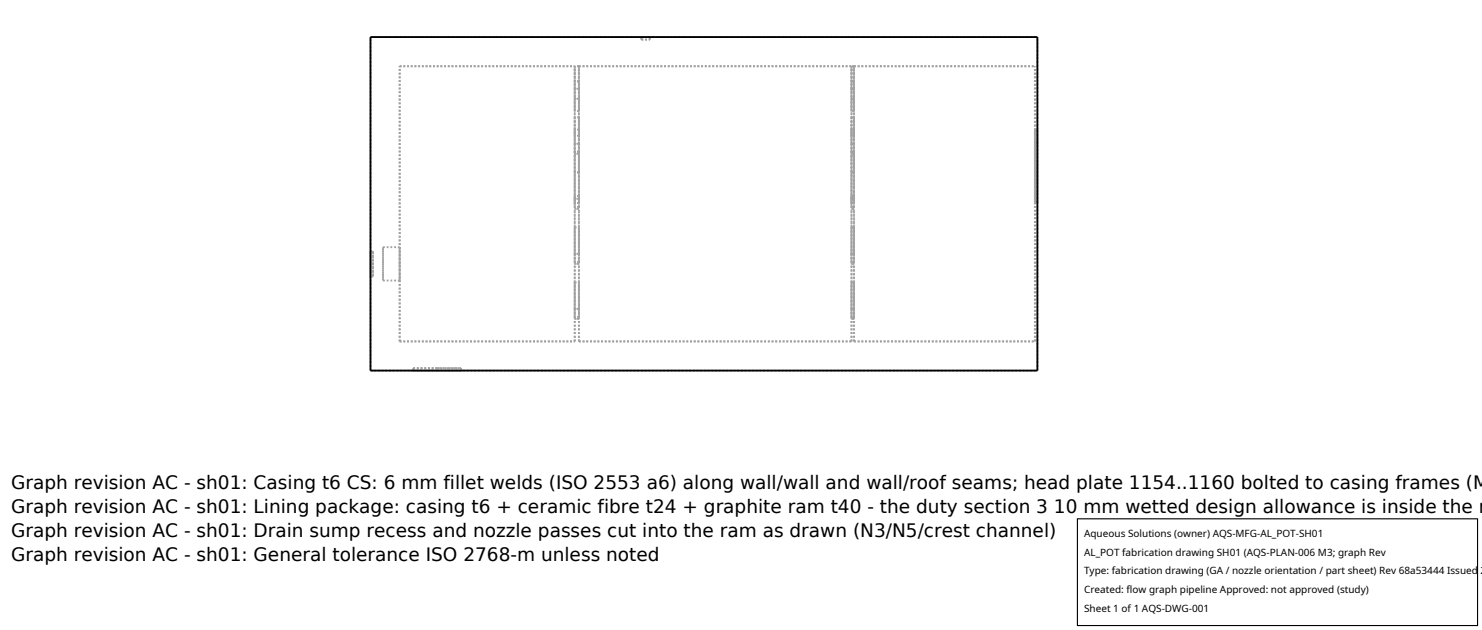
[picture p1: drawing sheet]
<svg xmlns="http://www.w3.org/2000/svg" width="212mm" height="90mm" viewBox="0 0 212 90" stroke-linecap="round" stroke-linejoin="round" font-family="sans-serif">
<defs><g id="words">
<g font-size="2.6">
<text x="1.6" y="69.8">Graph revision AC - sh01: Casing t6 CS: 6 mm fillet welds (ISO 2553 a6) along wall/wall and wall/roof seams; head plate 1154..1160 bolted to casing frames (M</text>
<text x="1.6" y="73.3">Graph revision AC - sh01: Lining package: casing t6 + ceramic fibre t24 + graphite ram t40 - the duty section 3 10 mm wetted design allowance is inside the r</text>
<text x="1.6" y="76.7">Graph revision AC - sh01: Drain sump recess and nozzle passes cut into the ram as drawn (N3/N5/crest channel)</text>
<text x="1.6" y="80.2">Graph revision AC - sh01: General tolerance ISO 2768-m unless noted</text>
</g>
<g font-size="1.4">
<text x="154.8" y="76.6">Aqueous Solutions (owner) AQS-MFG-AL_POT-SH01</text>
<text x="154.8" y="79.3">AL_POT fabrication drawing SH01 (AQS-PLAN-006 M3; graph Rev</text>
<text x="154.8" y="82">Type: fabrication drawing (GA / nozzle orientation / part sheet) Rev 68a53444 Issued 2</text>
<text x="154.8" y="84.7">Created: flow graph pipeline Approved: not approved (study)</text>
<text x="154.8" y="87.4">Sheet 1 of 1 AQS-DWG-001</text>
</g>
</g></defs>
<g fill="none" stroke="#a0a0a0" stroke-width=".26" stroke-dasharray=".3 .3" stroke-linecap="butt">
<path d="M52.9 5.3h95.3M57.1 9.5h25M82.1 12.7v-3.2M82.1 11.6v-2.1M82.1 11.6v4.3M82.1 15.9v-4.3M82.1 9.5v2.1M82.1 12.7v1.4M82.1 16.8v2.6M82.1 19.4v-.9M82.1 18.5v10.5M82.1 12.7h.6"/>
<path d="M82.1 14.1h.6M82.7 9.5h-.6M82.7 9.5h38.9M82.7 12.7h-.6M82.7 12.7v-3.2M82.7 14.1h-.6M82.7 9.5v2.1M82.7 11.6h-.6M82.7 11.6v-2.1M82.7 11.6v4.3M82.7 15.9v-4.3M82.7 12.7v1.4"/>
<path d="M82.7 18.5v.9M82.7 19.4v-2.6M82.7 16.8v4.9M82.7 19.4h-.6M82.7 15.9h-.6M82.7 16.8h-.6M82.7 18.5h-.6M91.6 5.3h1.2M91.6 5.6v-.3M91.6 5.6h1.2M92.8 5.6v-.3M121.6 12.7v-3.2"/>
<path d="M121.6 11.6v-2.1M121.6 11.6v4.3M121.6 15.9v-4.3M121.6 9.5v2.1M121.6 12.7v1.4M121.6 16.8v2.6M121.6 19.4v-.9M121.6 18.5v10.5M121.6 12.7h.4M121.6 14.1h.4M122 9.5h25.8M122 9.5h-.4"/>
<path d="M122 12.7h-.4M122 12.7v-3.2M122 14.1h-.4M122 11.6v-2.1M122 11.6v4.3M122 15.9v-4.3M122 9.5v2.1M122 12.7v1.4M122 18.5v.9M122 19.4v-2.6M122 16.8v4.9M122 11.6h-.4"/>
<path d="M122 19.4h-.4M122 15.9h-.4M122 18.5h-.4M122 16.8h-.4M147.8 18.6v10.3M147.8 18.6h.4M148.2 18.6v10.3M52.9 35.9v3.6M52.9 39.5v-3.6M52.9 35.9h.4M53.3 35.9v3.6M53.3 39.5v-3.6"/>
<path d="M53.3 39.5h-.4M54.7 35.3v4.8M54.7 35.3h2.4M57.1 35.3v4.8M82.1 36.2v-6.4M82.1 28.4v-6.4M82.1 20.5v-6.4M82.1 20.5v1.5M82.1 28.4v1.4M82.1 36.2v1.5M82.1 32.5v4.9M82.1 37.4v-4.9"/>
<path d="M82.1 21.6v3M82.1 21.6v.1M82.1 21.7v-4.9M82.1 28v1.6M82.1 29.6v-5M82.1 29v-1M82.1 37.7h.6M82.1 29.8h.6M82.1 36.2h.6M82.1 22h.6M82.1 28.4h.6M82.1 20.5h.6"/>
<path d="M82.1 32.5h.6M82.7 37.7h-.6M82.7 36.2v-6.4M82.7 29.8h-.6M82.7 36.2h-.6M82.7 28.4v-6.4M82.7 22h-.6M82.7 28.4h-.6M82.7 20.5v-6.4M82.7 20.5h-.6M82.7 20.5v1.5M82.7 28.4v1.4"/>
<path d="M82.7 36.2v1.5M82.7 32.5v4.9M82.7 37.4v-4.9M82.7 24.6v5M82.7 29.6v-1.6M82.7 21.6v3M82.7 28v1M82.7 29v-10.5M82.7 21.7v-.1M82.7 24.6h-.6M82.7 21.6h-.6M82.7 28h-.6"/>
<path d="M82.7 37.4h-.6M82.7 21.7h-.6M82.7 29.6h-.6M82.7 29h-.6M121.6 36.2v-6.4M121.6 28.4v-6.4M121.6 20.5v-6.4M121.6 20.5v1.5M121.6 28.4v1.4M121.6 36.2v1.5M121.6 32.5v4.9M121.6 37.4v-4.9"/>
<path d="M121.6 21.6v3M121.6 21.6v.1M121.6 21.7v-4.9M121.6 28v1.6M121.6 29.6v-5M121.6 29v-1M121.6 37.7h.4M121.6 36.2h.4M121.6 29.8h.4M121.6 28.4h.4M121.6 22h.4M121.6 20.5h.4"/>
<path d="M121.6 32.5h.4M122 37.7h-.4M122 36.2v-6.4M122 36.2h-.4M122 29.8h-.4M122 28.4v-6.4M122 28.4h-.4M122 22h-.4M122 20.5v-6.4M122 20.5h-.4M122 20.5v1.5M122 28.4v1.4"/>
<path d="M122 36.2v1.5M122 32.5v4.9M122 37.4v-4.9M122 24.6v5M122 29.6v-1.6M122 21.6v3M122 28v1M122 29v-10.5M122 21.7v-.1M122 28h-.4M122 24.6h-.4M122 21.6h-.4"/>
<path d="M122 37.4h-.4M122 29.6h-.4M122 29h-.4M122 21.7h-.4M147.8 28.9v-10.3M148.2 28.9v-10.3M148.2 28.9h-.4M52.9 52.9h95.3M52.9 52.9v-47.6M54.7 40.1v-4.8M57.1 48.7h25M57.1 48.7v-39.2"/>
<path d="M57.1 40.1v-4.8M57.1 40.1h-2.4M59 52.9h6.9M59 52.6h6.9M59 52.6v.3M62.4 52.9h-3.4M62.4 52.6h-3.4M65.9 52.9h-3.5M65.9 52.6h-3.5M65.9 52.6v.3M82.1 48.7v-3.2M82.1 44.1v-6.4"/>
<path d="M82.1 44.1v1.4M82.1 48.7v-39.2M82.1 40.3v5M82.1 45.3v-5M82.1 45.5h.6M82.1 44.1h.6M82.1 40.3h.6M82.7 48.7h38.9M82.7 48.7v-3.2M82.7 45.5h-.6M82.7 44.1v-6.4M82.7 44.1h-.6"/>
<path d="M82.7 44.1v1.4M82.7 48.7v-39.2M82.7 40.3v5M82.7 45.3v-5M82.7 45.3h-.6M121.6 48.7v-3.2M121.6 44.1v-6.4M121.6 44.1v1.4M121.6 48.7v-39.2M121.6 40.3v5M121.6 45.3v-5M121.6 45.5h.4"/>
<path d="M121.6 44.1h.4M121.6 40.3h.4M122 48.7h25.8M122 48.7v-39.2M122 48.7v-3.2M122 45.5h-.4M122 44.1v-6.4M122 44.1h-.4M122 44.1v1.4M122 40.3v5M122 45.3v-5M122 45.3h-.4"/>
<path d="M147.8 48.7v-39.2M148.2 52.9v-47.6"/>
</g>
<path d="M52.9 5.3h95.3v47.6h-95.3z" fill="none" stroke="#000" stroke-width=".26"/>
<path d="M153.9 74.1h57.1v15.2h-57.1z" fill="#fff" stroke="#000" stroke-width=".16"/>
<use href="#words"/>
</svg>
